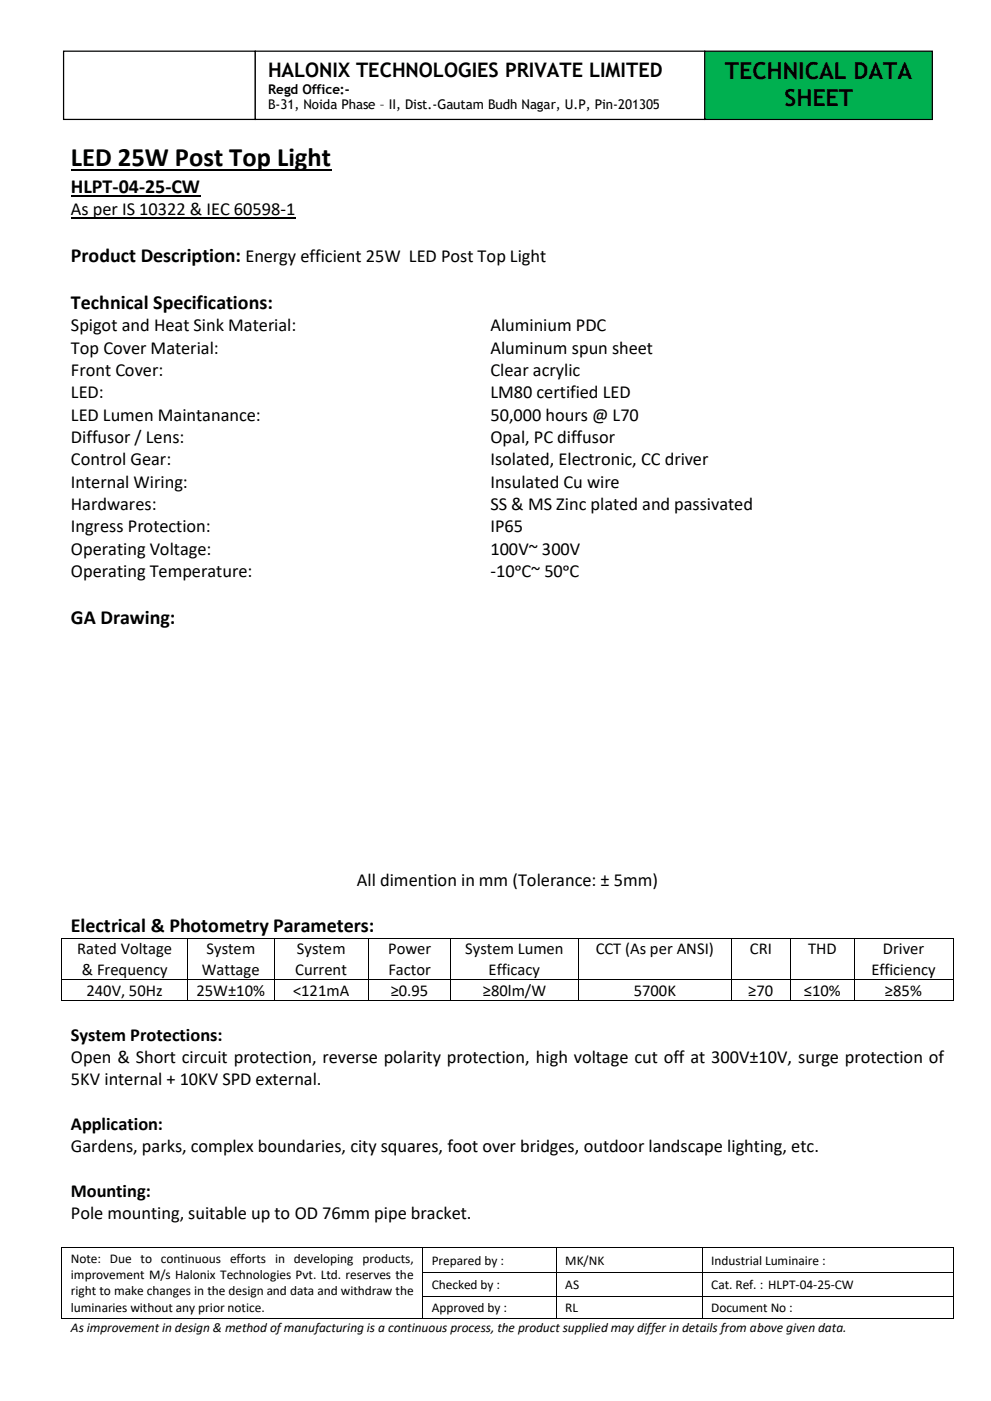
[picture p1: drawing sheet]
<svg xmlns="http://www.w3.org/2000/svg" width="210mm" height="297mm" viewBox="0 0 210 297" stroke-linecap="round" stroke-linejoin="round" font-family="sans-serif">
<defs><g id="words">
<text font-size="5.6" x="15" y="35.3">LED 25W Post Top Light</text>
<g font-size="5">
<text x="153.7" y="16.7">TECHNICAL DATA</text>
<text x="166.3" y="22.4">SHEET</text>
</g>
<g font-size="4.2">
<text x="56.8" y="16.3">HALONIX TECHNOLOGIES PRIVATE LIMITED</text>
<text x="15" y="40.9">HLPT-04-25-CW</text>
<text x="15" y="55.5">Product Description: Energy efficient 25W LED Post Top Light</text>
<text x="15" y="65.4">Technical Specifications:</text>
<text x="15" y="132.2">GA Drawing:</text>
<text x="15" y="197.6">Electrical &amp; Photometry Parameters:</text>
</g>
<g font-size="3.9">
<text x="15" y="45.6">As per IS 10322 &amp; IEC 60598-1</text>
<text x="15" y="70.2">Spigot and Heat Sink Material:</text>
<text x="103.9" y="70.2">Aluminium PDC</text>
<text x="15" y="74.9">Top Cover Material:</text>
<text x="103.9" y="74.9">Aluminum spun sheet</text>
<text x="15" y="79.7">Front Cover:</text>
<text x="103.9" y="79.7">Clear acrylic</text>
<text x="15" y="84.4">LED:</text>
<text x="15" y="89.2">LED Lumen Maintanance:</text>
<text x="103.9" y="84.4">LM80 certified LED</text>
<text x="103.9" y="89.2">50,000 hours @ L70</text>
<text x="15" y="93.9">Diffusor / Lens:</text>
<text x="103.9" y="93.9">Opal, PC diffusor</text>
<text x="15" y="98.6">Control Gear:</text>
<text x="103.9" y="98.6">Isolated, Electronic, CC driver</text>
<text x="15" y="103.4">Internal Wiring:</text>
<text x="103.9" y="103.4">Insulated Cu wire</text>
<text x="15" y="108.1">Hardwares:</text>
<text x="15" y="112.8">Ingress Protection:</text>
<text x="103.9" y="108.1">SS &amp; MS Zinc plated and passivated</text>
<text x="103.9" y="112.8">IP65</text>
<text x="15" y="117.6">Operating Voltage:</text>
<text x="103.9" y="117.6">100V~ 300V</text>
<text x="15" y="122.3">Operating Temperature:</text>
<text x="103.9" y="122.3">-10ᵒC~ 50ᵒC</text>
<text x="75.7" y="187.7">All dimention in mm (Tolerance: ± 5mm)</text>
<text x="15" y="220.5">System Protections:</text>
<text x="15" y="225.3">Open &amp; Short circuit protection, reverse polarity protection, high voltage cut off at 300V±10V, surge protection of</text>
<text x="15" y="230">5KV internal + 10KV SPD external.</text>
<text x="15" y="239.5">Application:</text>
<text x="15" y="244.3">Gardens, parks, complex boundaries, city squares, foot over bridges, outdoor landscape lighting, etc.</text>
<text x="15" y="253.7">Mounting:</text>
<text x="15" y="258.4">Pole mounting, suitable up to OD 76mm pipe bracket.</text>
</g>
<g font-size="3.5">
<text x="16.4" y="202.3">Rated Voltage</text>
<text x="43.8" y="202.3">System</text>
<text x="62.9" y="202.3">System</text>
<text x="82.3" y="202.3">Power</text>
<text x="98.6" y="202.3">System Lumen</text>
<text x="126.3" y="202.3">CCT (As per ANSI)</text>
<text x="159" y="202.3">CRI</text>
<text x="171.3" y="202.3">THD</text>
<text x="187.1" y="202.3">Driver</text>
<text x="17.4" y="206.6">&amp; Frequency</text>
<text x="42.8" y="206.6">Wattage</text>
<text x="62.6" y="206.6">Current</text>
<text x="82.3" y="206.6">Factor</text>
<text x="103.6" y="206.6">Efficacy</text>
<text x="184.7" y="206.6">Efficiency</text>
<text x="18.3" y="211.1">240V, 50Hz</text>
<text x="41.7" y="211.1">25W±10%</text>
<text x="62.1" y="211.1">&lt;121mA</text>
<text x="82.8" y="211.1">≥0.95</text>
<text x="102.3" y="211.1">≥80lm/W</text>
<text x="134.3" y="211.1">5700K</text>
<text x="158.6" y="211.1">≥70</text>
<text x="170.4" y="211.1">≤10%</text>
<text x="187.6" y="211.1">≥85%</text>
</g>
<g font-size="2.8">
<text x="56.8" y="19.9">Regd Office:-</text>
<text x="56.8" y="23.2">B-31, Noida Phase – II, Dist.-Gautam Budh Nagar, U.P, Pin-201305</text>
<text x="15" y="267.7">Note: Due to continuous efforts in developing products,</text>
<text x="91.5" y="268">Prepared by :</text>
<text x="119.8" y="268">MK/NK</text>
<text x="150.7" y="268">Industrial Luminaire :</text>
<text x="15" y="271.1">improvement M/s Halonix Technologies Pvt. Ltd. reserves the</text>
<text x="15" y="274.6">right to make changes in the design and data and withdraw the</text>
<text x="91.5" y="273.2">Checked by :</text>
<text x="119.8" y="273.2">AS</text>
<text x="150.7" y="273.2">Cat. Ref. : HLPT-04-25-CW</text>
<text x="15" y="278">luminaries without any prior notice.</text>
<text x="91.5" y="278">Approved by :</text>
<text x="119.8" y="278">RL</text>
<text x="150.7" y="278">Document No :</text>
<text x="15" y="282.2">As improvement in design &amp; method of manufacturing is a continuous process, the product supplied may differ in details from above given data.</text>
</g>
</g></defs>
<path d="M15 36.1h55.2" fill="none" stroke="#000" stroke-width=".38"/>
<path d="M15 41.5h27.4" fill="none" stroke="#000" stroke-width=".3"/>
<path d="M15 46.2h47.6" fill="none" stroke="#000" stroke-width=".25"/>
<g fill="#000">
<path d="M13 198.7h.2v.2h-.2z" fill-rule="evenodd"/>
<path d="M13 198.7h.2v.2h-.2z" fill-rule="evenodd"/>
<path d="M39.7 198.7h.2v.2h-.2z" fill-rule="evenodd"/>
<path d="M58.1 198.7h.2v.2h-.2z" fill-rule="evenodd"/>
<path d="M78 198.7h.2v.2h-.2z" fill-rule="evenodd"/>
<path d="M95.5 198.7h.1v.2h-.1z" fill-rule="evenodd"/>
<path d="M122.5 198.7h.2v.2h-.2z" fill-rule="evenodd"/>
<path d="M155 198.7h.2v.2h-.2z" fill-rule="evenodd"/>
<path d="M167.5 198.7h.2v.2h-.2z" fill-rule="evenodd"/>
<path d="M181 198.7h.2v.2h-.2z" fill-rule="evenodd"/>
<path d="M201.9 198.7h.2v.2h-.2z" fill-rule="evenodd"/>
<path d="M201.9 198.7h.2v.2h-.2z" fill-rule="evenodd"/>
<path d="M13 207.5h.2v.2h-.2z" fill-rule="evenodd"/>
<path d="M13 212h.2v.2h-.2z" fill-rule="evenodd"/>
<path d="M13 212h.2v.2h-.2z" fill-rule="evenodd"/>
<path d="M39.7 207.5h.2v.2h-.2z" fill-rule="evenodd"/>
<path d="M39.7 212h.2v.2h-.2z" fill-rule="evenodd"/>
<path d="M58.1 207.5h.2v.2h-.2z" fill-rule="evenodd"/>
<path d="M58.1 212h.2v.2h-.2z" fill-rule="evenodd"/>
<path d="M78 207.5h.2v.2h-.2z" fill-rule="evenodd"/>
<path d="M78 212h.2v.2h-.2z" fill-rule="evenodd"/>
<path d="M95.5 207.5h.1v.2h-.1z" fill-rule="evenodd"/>
<path d="M95.5 212h.1v.2h-.1z" fill-rule="evenodd"/>
<path d="M122.5 207.5h.2v.2h-.2z" fill-rule="evenodd"/>
<path d="M122.5 212h.2v.2h-.2z" fill-rule="evenodd"/>
<path d="M155 207.5h.2v.2h-.2z" fill-rule="evenodd"/>
<path d="M155 212h.2v.2h-.2z" fill-rule="evenodd"/>
<path d="M167.5 207.5h.2v.2h-.2z" fill-rule="evenodd"/>
<path d="M167.5 212h.2v.2h-.2z" fill-rule="evenodd"/>
<path d="M181 207.5h.2v.2h-.2z" fill-rule="evenodd"/>
<path d="M181 212h.2v.2h-.2z" fill-rule="evenodd"/>
<path d="M201.9 207.5h.2v.2h-.2z" fill-rule="evenodd"/>
<path d="M201.9 212h.2v.2h-.2z" fill-rule="evenodd"/>
<path d="M201.9 212h.2v.2h-.2z" fill-rule="evenodd"/>
<path d="M13 264.3h.2v.1h-.2z" fill-rule="evenodd"/>
<path d="M13 264.3h.2v.1h-.2z" fill-rule="evenodd"/>
<path d="M13 269.7h.2v.2h-.2z" fill-rule="evenodd"/>
<path d="M13 274.6h.2v.2h-.2z" fill-rule="evenodd"/>
<path d="M13 279.4h.2v.2h-.2z" fill-rule="evenodd"/>
<path d="M13 279.4h.2v.2h-.2z" fill-rule="evenodd"/>
<path d="M89.6 264.3h.1v.1h-.1z" fill-rule="evenodd"/>
<path d="M89.6 269.7h.1v.2h-.1z" fill-rule="evenodd"/>
<path d="M89.6 274.6h.1v.2h-.1z" fill-rule="evenodd"/>
<path d="M89.6 279.4h.1v.2h-.1z" fill-rule="evenodd"/>
<path d="M117.9 264.3h.2v.1h-.2z" fill-rule="evenodd"/>
<path d="M117.9 269.7h.2v.2h-.2z" fill-rule="evenodd"/>
<path d="M117.9 274.6h.2v.2h-.2z" fill-rule="evenodd"/>
<path d="M117.9 279.4h.2v.2h-.2z" fill-rule="evenodd"/>
<path d="M148.8 264.3h.1v.1h-.1z" fill-rule="evenodd"/>
<path d="M148.8 269.7h.1v.2h-.1z" fill-rule="evenodd"/>
<path d="M148.8 274.6h.1v.2h-.1z" fill-rule="evenodd"/>
<path d="M148.8 279.4h.1v.2h-.1z" fill-rule="evenodd"/>
<path d="M201.9 264.3h.2v.1h-.2z" fill-rule="evenodd"/>
<path d="M201.9 264.3h.2v.1h-.2z" fill-rule="evenodd"/>
<path d="M201.9 269.7h.2v.2h-.2z" fill-rule="evenodd"/>
<path d="M201.9 274.6h.2v.2h-.2z" fill-rule="evenodd"/>
<path d="M201.9 279.4h.2v.2h-.2z" fill-rule="evenodd"/>
<path d="M201.9 279.4h.2v.2h-.2z" fill-rule="evenodd"/>
</g>
<g fill="none" stroke="#000" stroke-width=".21">
<path d="M13.1 198.9v8.6M13.2 198.8h26.5M39.8 198.9v8.6M39.9 198.8h18.2M58.2 198.9v8.6M58.3 198.8h19.7M78.1 198.9v8.6M78.2 198.8h17.3M95.6 198.9v8.6M95.6 198.8h26.9M122.6 198.9v8.6M122.7 198.8h32.3"/>
<path d="M155.1 198.9v8.6M155.2 198.8h12.3M167.6 198.9v8.6M167.7 198.8h13.3M181.1 198.9v8.6M181.2 198.8h20.7M202 198.9v8.6M13.1 207.7v4.3M13.2 207.6h26.5M13.2 212.1h26.5M39.8 207.7v4.3M39.9 207.6h18.2"/>
<path d="M39.9 212.1h18.2M58.2 207.7v4.3M58.3 207.6h19.7M58.3 212.1h19.7M78.1 207.7v4.3M78.2 207.6h17.3M78.2 212.1h17.3M95.6 207.7v4.3M95.6 207.6h26.9M95.6 212.1h26.9M122.6 207.7v4.3M122.7 207.6h32.3"/>
<path d="M122.7 212.1h32.3M155.1 207.7v4.3M155.2 207.6h12.3M155.2 212.1h12.3M167.6 207.7v4.3M167.7 207.6h13.3M167.7 212.1h13.3M181.1 207.7v4.3M181.2 207.6h20.7M181.2 212.1h20.7M202 207.7v4.3M13.1 264.4v5.3"/>
<path d="M13.1 269.9v4.7M13.1 274.8v4.6M13.2 264.4h76.4M13.2 279.5h76.4M89.6 264.4v5.3M89.6 269.9v4.7M89.6 274.8v4.6M89.7 264.4h28.2M89.7 269.8h28.2M89.7 274.7h28.2M89.7 279.5h28.2M118 264.4v5.3"/>
<path d="M118 269.9v4.7M118 274.8v4.6M118.1 264.4h30.7M118.1 269.8h30.7M118.1 274.7h30.7M118.1 279.5h30.7M148.8 264.4v5.3M148.8 269.9v4.7M148.8 274.8v4.6M148.9 264.4h53M148.9 269.8h53M148.9 274.7h53"/>
<path d="M148.9 279.5h53M202 264.4v5.3M202 269.9v4.7M202 274.8v4.6"/>
</g>
<path d="M149.4 10.8h48.2v14.5h-48.2z" fill-rule="evenodd" fill="#00b050"/>
<path d="M149.4 10.8h48.2v14.5h-48.2z" fill="none" stroke="#000" stroke-width=".26"/>
<path d="M13.5 10.8h40.6v14.5h-40.6z" fill-rule="evenodd" fill="#fff"/>
<path d="M13.5 10.8h40.6v14.5h-40.6z" fill="none" stroke="#000" stroke-width=".26"/>
<path d="M54.1 10.8h95.3v14.5h-95.3z" fill-rule="evenodd" fill="#fff"/>
<path d="M54.1 10.8h95.3v14.5h-95.3z" fill="none" stroke="#000" stroke-width=".26"/>
<use href="#words"/>
</svg>
